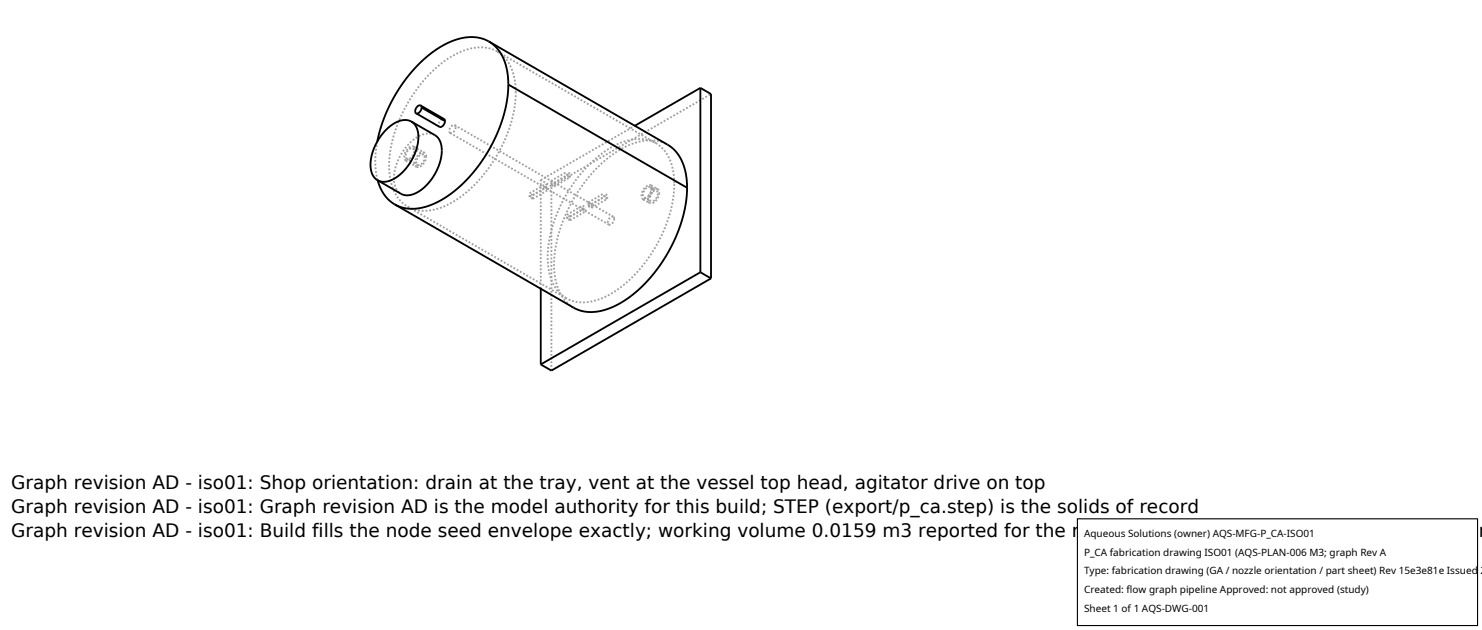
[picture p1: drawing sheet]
<svg xmlns="http://www.w3.org/2000/svg" width="212mm" height="90mm" viewBox="0 0 212 90" stroke-linecap="round" stroke-linejoin="round" font-family="sans-serif">
<defs><g id="words">
<g font-size="2.6">
<text x="1.6" y="69.8">Graph revision AD - iso01: Shop orientation: drain at the tray, vent at the vessel top head, agitator drive on top</text>
<text x="1.6" y="73.3">Graph revision AD - iso01: Graph revision AD is the model authority for this build; STEP (export/p_ca.step) is the solids of record</text>
<text x="1.6" y="76.7">Graph revision AD - iso01: Build fills the node seed envelope exactly; working volume 0.0159 m3 reported for the record - the duty books no holdup basis, so n</text>
</g>
<g font-size="1.4">
<text x="154.8" y="76.6">Aqueous Solutions (owner) AQS-MFG-P_CA-ISO01</text>
<text x="154.8" y="79.3">P_CA fabrication drawing ISO01 (AQS-PLAN-006 M3; graph Rev A</text>
<text x="154.8" y="82">Type: fabrication drawing (GA / nozzle orientation / part sheet) Rev 15e3e81e Issued 2</text>
<text x="154.8" y="84.7">Created: flow graph pipeline Approved: not approved (study)</text>
<text x="154.8" y="87.4">Sheet 1 of 1 AQS-DWG-001</text>
</g>
</g></defs>
<g fill="none" stroke="#a0a0a0" stroke-width=".26" stroke-dasharray=".3 .3" stroke-linecap="butt">
<path d="M62.1 19.3l-.6-.2h-.5l-.7 .1-.7 .4-1.2 .9-1.1 1.6-.8 1.7-.2 1.7v.6l.2 .7 .3 .5 .5 .4M62.8 18.1l-.2-.3 .2-.4 .3-.4h.3M64.3 19l-.1-.3 .1-.5 .3-.3h.3M64.3 19l22.6 13.1M64.9 17.9l.2 .3M64.9 17.9l22.7 13M65.1 18.2l-.3 .6-.3 .2h-.2M71 7.4l-1.4-.6h-1.5l-1.7 .4-1.8 .8-1.9 1.3-1.6 1.5-1.5 1.9-1.5 2.2-1 2.1-.9 2.3-.5 2.3-.1 2.1 .2 2 .5 1.6 .8 1.3 1.1 .9M71 7.4l22.7 13M73.7 13.2l-.2-1.8-.5-1.8-.9-1.3-1.1-.9M53.9 20.2l-.3 2.9 .1 1.4 .2 1.2M58 22.9l-.2-.2-.1-.3 .3-.8 .6-.6 .2-.1 .3 .1"/>
<path d="M58 22.9l1.5 .9M58.1 22.7l-.2-.4 .2-.6 .4-.4 .5-.1M58.1 22.7l1.5 .9M58.2 29.5l1 .4 1.1 .2 1.3-.1 1.3-.3 1.3-.6 1.3-.8 1.2-.9 1.3-1.2 1.2-1.4 1.1-1.5 .9-1.5 .9-1.8 .6-1.6 .6-1.9 .3-1.8 .1-1.5M58.2 29.5l22.7 13.1M59 21.2l.1 .4M59 21.2l1.5 .9M59.1 21l.2 .2v.3M59.1 21l1.5 .8M59.1 21.6l-.1 .4-.3 .5-.3 .2h-.3M59.3 21.5l-.1 .5-.3 .6-.5 .3h-.4M59.5 23.8h.4l.5-.3 .3-.6 .2-.5"/>
<path d="M59.6 23.6h.4l.3-.3 .3-.4 .1-.4M60.5 22.1h-.5l-.4 .5-.1 .5 .1 .5M60.6 21.8h-.2l-.3 .1-.6 .6-.2 .8v.3l.2 .2M60.7 22.5l-.2-.4M60.9 22.4l-.1-.4-.2-.2M75.6 28.1l2.3-1.3M75.6 27.6l2.3-1.3M75.6 28.1v-.5M76.1 28.4l2.3-1.3M76.1 28.4l-.5-.3M76.1 27.9l2.3-1.3M76.1 28.4v-.5"/>
<path d="M76.1 27.9l-.5-.3M77.2 25.7l13.5-7.7M77.9 26.8l.5 .3M77.9 26.8v-.5M77.9 26.3l.5 .3M78.4 27.1v-.5M78.7 26.4l.4 .2M78.7 25.8l.1 .3M78.7 25.8l.4 .3M78.7 26.4l2.3-1.3M78.7 25.8l2.3-1.3M78.8 26.6l-1.6-.9"/>
<path d="M78.8 26.6l22.8-13.2M78.8 26.1l-.1 .3M79.1 26.1l.1 .2M79.1 26.1l2.3-1.3M79.1 26.6l2.3-1.3M79.2 26.3l-.1 .3M81 25.1v-.6M81 31.2l2.2-1.3M81 30.7l2.2-1.3M81 31.2v-.5M81.4 25.3v-.5M81.4 25.3l-.4-.2"/>
<path d="M81.4 24.8l-.4-.3M81.4 31.5l2.3-1.3M81.4 31.5l-.4-.3M81.4 30.9l2.3-1.3M81.4 31.5v-.6M81.4 30.9l-.4-.2M83.2 29.9l.5 .3M83.2 29.9v-.5M83.2 29.4l.5 .2M83.7 30.2v-.6M84 29.4l.5 .3M84 28.9l.1 .2"/>
<path d="M84 28.9l.5 .3M84 29.4l2.3-1.3M84 28.9l2.3-1.3M84.1 29.1l-.1 .3M84.5 29.2v.2M84.5 29.2l2.2-1.3M84.5 29.7l2.2-1.3M84.5 29.4v.3M86.3 28.1v-.5M86.7 28.4v-.5M86.7 28.4l-.4-.3M86.7 27.9l-.4-.3"/>
<path d="M86.9 32.1h.3l.2-.2 .3-.7M87.6 30.9l-.3 .1-.4 .3-.1 .5 .1 .3M87.7 31.2l-.1-.3M91.9 28.5h.4l.5-.4 .3-.6 .1-.5M91.9 28.5l.9 .5M92 28.2h.3l.4-.2 .2-.5 .1-.4M92 28.2l.9 .5M92.8 29l-.3-.5 .3-.8 .5-.6 .4-.1h.2M92.9 26.7l-.5 .1-.4 .4-.2 .6 .2 .4M92.9 26.7l.9 .6M92.9 28.7l-.2-.3 .2-.6 .4-.5h.5M93 26.5l-.3-.1-.3 .1-.5 .6-.3 .8 .1 .3 .2 .3"/>
<path d="M93 26.5l.9 .5M93 27.1l-.1-.4M93.2 27v-.3l-.2-.2M93.7 20.4l1.1 1 .8 1.3 .5 1.7 .2 1.9M93.8 27.3l.1 .4M93.9 27l.2 .2 .1 .3M93.9 27.7v.4l-.3 .4-.4 .2h-.3M94.2 27.5l-.2 .7-.3 .5-.5 .3h-.4M96.3 26.3l-.1 1.5-.3 1.7-.4 1.6-.7 1.9-.8 1.7-.9 1.5-1.2 1.6-1.3 1.4-1.1 1.2-1.3 1-1.3 .7-1.4 .7-1.3 .3-1.2 .1-1.1-.2-1-.4M77.2 41.2v-15.5M78.8 52.9v-26.3M80.9 42.6l-1.1-.9-.9-1.3-.5-1.6-.2-2 .2-2.1 .5-2.3 .9-2.4 1.1-2.2 1.3-2 1.7-2 1.7-1.6 1.6-1.1 1.8-.9 1.8-.3h1.5l1.4 .5"/>
<path d="M81.9 43.9l-1.1-.9-.9-1.3-.6-1.8-.2-2 .2-2.3 .5-2.4 .9-2.4 1.2-2.4 1.5-2.2 1.5-1.9 1.9-1.7 1.8-1.2 1.8-.9 1.8-.4h1.6l.8 .2 .7 .4"/>
</g>
<g fill="none" stroke="#000" stroke-width=".26">
<path d="M58.8 17.4l3.4 2 .3 .3 .4 .5 .2 1-.1 1.1-.3 1.2-.6 1.4-.9 1.2-.9 .9-.9 .6-1 .3-1-.2-3.5-2M58.8 17.4l.4 .3 .3 .5 .2 .6 .1 .7-.3 1.6-.7 1.8-1.1 1.5-1.3 1.1-1.3 .4h-.6l-.6-.2M58.8 17.4l-.5-.2-.6-.1-.6 .2-.7 .3-1.4 1.1-1.1 1.5-.7 1.7-.3 1.7 .3 1.2 .3 .6 .4 .3M59.4 16.2l3.4 1.9 .5-.2 .3-.6M60.1 15.1l3.3 1.9 .2 .3M60.1 15.1l.1 .3M60.1 15.1h-.3l-.4 .4-.1 .4 .1 .3M60.2 15.4l-.3 .6-.2 .2h-.3M60.2 15.4l3.4 1.9M69.8 5.9l26 15.1 1 1 .8 1.4 .4 1.7 .1 1.7M69.8 5.9l1.2 1 .9 1.4 .5 1.7 .2 2.1M69.8 5.9l-1-.4-1-.2h-1.2l-1.2 .3-1.1 .4-1.3 .7-1.1 .7-1.4 1.1-2.3 2.5-1.1 1.5-.9 1.5-1.4 3-.5 1.6-.4 1.6"/>
<path d="M72.6 12.1l-.1 1.6-.3 1.8-.5 1.8-.7 1.7-.7 1.5-1 1.8-1.2 1.7-1.3 1.5-1.3 1.3-1.5 1.1-1.5 .9-1.3 .6-1.3 .3-1.4 .1-1.1-.2-1-.4M72.6 12.1l25.5 14.7M100 12.6l-9.3 5.4M100 12.6v26.3M100 12.6l1.6 .8v26.4M53.9 25.7l.4 1.2 .5 .9 .8 .8 .8 .6M98.1 26.8l-.3 2.9-.8 3-1.4 3-1.8 2.8-2.1 2.4-2.2 1.8-1.2 .8-1.2 .5-1.1 .4-1.2 .1h-1.5l-1.3-.5-25.6-14.8M100 38.9l1.6 .9M100 38.9l-22.8 13.1M101.6 39.8l-22.8 13.1-1.6-.9M77.2 41.2v10.8"/>
</g>
<path d="M153.9 74.1h57.1v15.2h-57.1z" fill="#fff" stroke="#000" stroke-width=".16"/>
<use href="#words"/>
</svg>
